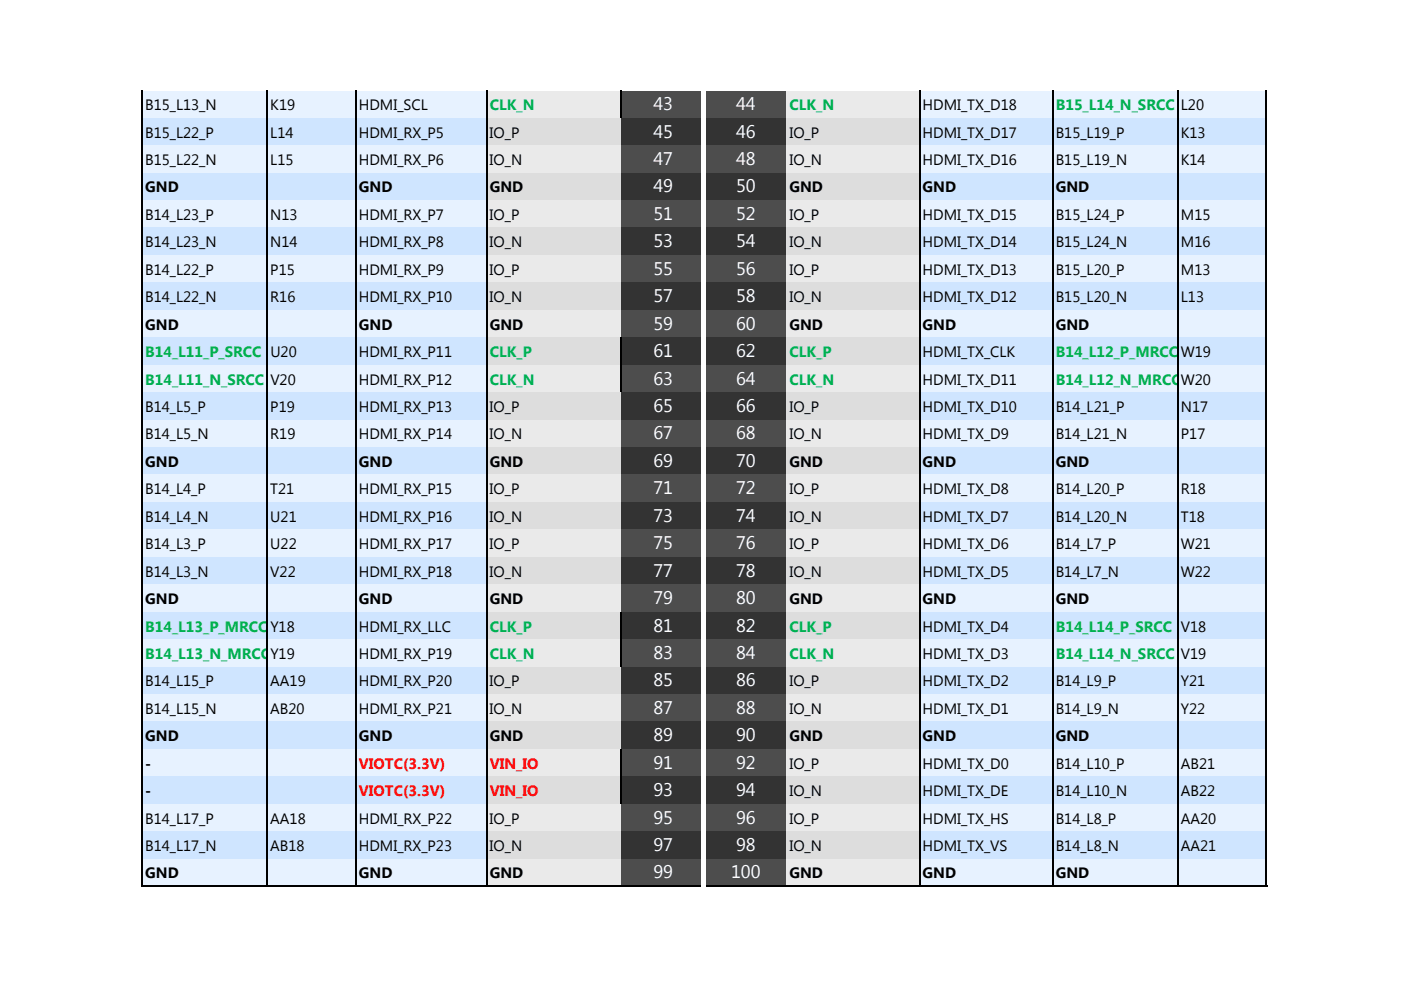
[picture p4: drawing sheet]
<svg xmlns="http://www.w3.org/2000/svg" width="297mm" height="210mm" viewBox="0 0 297 210" stroke-linecap="round" stroke-linejoin="round" font-family="sans-serif">
<defs><g id="words">
<g font-size="3.9" fill="#fff">
<text x="138.5" y="23.3">43</text>
<text x="156.1" y="23.3">44</text>
<text x="138.5" y="29.2">45</text>
<text x="156.1" y="29.2">46</text>
<text x="138.5" y="35">47</text>
<text x="156.1" y="35">48</text>
<text x="138.5" y="40.8">49</text>
<text x="156.1" y="40.8">50</text>
<text x="138.5" y="46.6">51</text>
<text x="156.1" y="46.6">52</text>
<text x="138.5" y="52.5">53</text>
<text x="156.1" y="52.5">54</text>
<text x="138.5" y="58.3">55</text>
<text x="156.1" y="58.3">56</text>
<text x="138.5" y="64.1">57</text>
<text x="156.1" y="64.1">58</text>
<text x="138.5" y="69.9">59</text>
<text x="156.1" y="69.9">60</text>
<text x="138.5" y="75.7">61</text>
<text x="156.1" y="75.7">62</text>
<text x="138.5" y="81.6">63</text>
<text x="156.1" y="81.6">64</text>
<text x="138.5" y="87.4">65</text>
<text x="156.1" y="87.4">66</text>
<text x="138.5" y="93.2">67</text>
<text x="156.1" y="93.2">68</text>
<text x="138.5" y="99">69</text>
<text x="156.1" y="99">70</text>
<text x="138.5" y="104.8">71</text>
<text x="156.1" y="104.8">72</text>
<text x="138.5" y="110.7">73</text>
<text x="156.1" y="110.7">74</text>
<text x="138.5" y="116.5">75</text>
<text x="156.1" y="116.5">76</text>
<text x="138.5" y="122.3">77</text>
<text x="156.1" y="122.3">78</text>
<text x="138.5" y="128.1">79</text>
<text x="156.1" y="128.1">80</text>
<text x="138.5" y="133.9">81</text>
<text x="156.1" y="133.9">82</text>
<text x="138.5" y="139.8">83</text>
<text x="156.1" y="139.8">84</text>
<text x="138.5" y="145.6">85</text>
<text x="156.1" y="145.6">86</text>
<text x="138.5" y="151.4">87</text>
<text x="156.1" y="151.4">88</text>
<text x="138.5" y="157.2">89</text>
<text x="156.1" y="157.2">90</text>
<text x="138.5" y="163">91</text>
<text x="156.1" y="163">92</text>
<text x="138.5" y="168.9">93</text>
<text x="156.1" y="168.9">94</text>
<text x="138.5" y="174.7">95</text>
<text x="156.1" y="174.7">96</text>
<text x="138.5" y="180.5">97</text>
<text x="156.1" y="180.5">98</text>
<text x="138.5" y="186.3">99</text>
<text x="155" y="186.3">100</text>
</g>
<g font-size="3.2">
<text x="30.8" y="23.3">B15_L13_N</text>
<text x="57.3" y="23.3">K19</text>
<text x="76.1" y="23.3">HDMI_SCL</text>
<text x="195.6" y="23.3">HDMI_TX_D18</text>
<text x="250.4" y="23.3">L20</text>
<text x="30.8" y="29.2">B15_L22_P</text>
<text x="57.3" y="29.2">L14</text>
<text x="76.1" y="29.2">HDMI_RX_P5</text>
<text x="103.8" y="29.2">IO_P</text>
<text x="167.4" y="29.2">IO_P</text>
<text x="195.6" y="29.2">HDMI_TX_D17</text>
<text x="223.8" y="29.2">B15_L19_P</text>
<text x="250.4" y="29.2">K13</text>
<text x="30.8" y="35">B15_L22_N</text>
<text x="57.3" y="35">L15</text>
<text x="76.1" y="35">HDMI_RX_P6</text>
<text x="103.8" y="35">IO_N</text>
<text x="167.4" y="35">IO_N</text>
<text x="195.6" y="35">HDMI_TX_D16</text>
<text x="223.8" y="35">B15_L19_N</text>
<text x="250.4" y="35">K14</text>
<text x="30.8" y="40.8">GND</text>
<text x="76.1" y="40.8">GND</text>
<text x="103.8" y="40.8">GND</text>
<text x="167.4" y="40.8">GND</text>
<text x="195.6" y="40.8">GND</text>
<text x="223.9" y="40.8">GND</text>
<text x="30.8" y="46.6">B14_L23_P</text>
<text x="57.3" y="46.6">N13</text>
<text x="76.1" y="46.6">HDMI_RX_P7</text>
<text x="103.8" y="46.6">IO_P</text>
<text x="167.4" y="46.6">IO_P</text>
<text x="195.6" y="46.6">HDMI_TX_D15</text>
<text x="223.8" y="46.6">B15_L24_P</text>
<text x="250.4" y="46.6">M15</text>
<text x="30.8" y="52.5">B14_L23_N</text>
<text x="57.3" y="52.5">N14</text>
<text x="76.1" y="52.5">HDMI_RX_P8</text>
<text x="103.8" y="52.5">IO_N</text>
<text x="167.4" y="52.5">IO_N</text>
<text x="195.6" y="52.5">HDMI_TX_D14</text>
<text x="223.8" y="52.5">B15_L24_N</text>
<text x="250.4" y="52.5">M16</text>
<text x="30.8" y="58.3">B14_L22_P</text>
<text x="57.3" y="58.3">P15</text>
<text x="76.1" y="58.3">HDMI_RX_P9</text>
<text x="103.8" y="58.3">IO_P</text>
<text x="167.4" y="58.3">IO_P</text>
<text x="195.6" y="58.3">HDMI_TX_D13</text>
<text x="223.8" y="58.3">B15_L20_P</text>
<text x="250.4" y="58.3">M13</text>
<text x="30.8" y="64.1">B14_L22_N</text>
<text x="57.3" y="64.1">R16</text>
<text x="76.1" y="64.1">HDMI_RX_P10</text>
<text x="103.8" y="64.1">IO_N</text>
<text x="167.4" y="64.1">IO_N</text>
<text x="195.6" y="64.1">HDMI_TX_D12</text>
<text x="223.8" y="64.1">B15_L20_N</text>
<text x="250.4" y="64.1">L13</text>
<text x="30.8" y="69.9">GND</text>
<text x="76.1" y="69.9">GND</text>
<text x="103.8" y="69.9">GND</text>
<text x="167.4" y="69.9">GND</text>
<text x="195.6" y="69.9">GND</text>
<text x="223.9" y="69.9">GND</text>
<text x="57.3" y="75.7">U20</text>
<text x="76.1" y="75.7">HDMI_RX_P11</text>
<text x="195.6" y="75.7">HDMI_TX_CLK</text>
<text x="250.4" y="75.7">W19</text>
<text x="57.3" y="81.6">V20</text>
<text x="76.1" y="81.6">HDMI_RX_P12</text>
<text x="195.6" y="81.6">HDMI_TX_D11</text>
<text x="250.4" y="81.6">W20</text>
<text x="30.8" y="87.4">B14_L5_P</text>
<text x="57.3" y="87.4">P19</text>
<text x="76.1" y="87.4">HDMI_RX_P13</text>
<text x="103.8" y="87.4">IO_P</text>
<text x="167.4" y="87.4">IO_P</text>
<text x="195.6" y="87.4">HDMI_TX_D10</text>
<text x="223.8" y="87.4">B14_L21_P</text>
<text x="250.4" y="87.4">N17</text>
<text x="30.8" y="93.2">B14_L5_N</text>
<text x="57.3" y="93.2">R19</text>
<text x="76.1" y="93.2">HDMI_RX_P14</text>
<text x="103.8" y="93.2">IO_N</text>
<text x="167.4" y="93.2">IO_N</text>
<text x="195.6" y="93.2">HDMI_TX_D9</text>
<text x="223.8" y="93.2">B14_L21_N</text>
<text x="250.4" y="93.2">P17</text>
<text x="30.8" y="99">GND</text>
<text x="76.1" y="99">GND</text>
<text x="103.8" y="99">GND</text>
<text x="167.4" y="99">GND</text>
<text x="195.6" y="99">GND</text>
<text x="223.9" y="99">GND</text>
<text x="30.8" y="104.8">B14_L4_P</text>
<text x="57.3" y="104.8">T21</text>
<text x="76.1" y="104.8">HDMI_RX_P15</text>
<text x="103.8" y="104.8">IO_P</text>
<text x="167.4" y="104.8">IO_P</text>
<text x="195.6" y="104.8">HDMI_TX_D8</text>
<text x="223.8" y="104.8">B14_L20_P</text>
<text x="250.4" y="104.8">R18</text>
<text x="30.8" y="110.7">B14_L4_N</text>
<text x="57.3" y="110.7">U21</text>
<text x="76.1" y="110.7">HDMI_RX_P16</text>
<text x="103.8" y="110.7">IO_N</text>
<text x="167.4" y="110.7">IO_N</text>
<text x="195.6" y="110.7">HDMI_TX_D7</text>
<text x="223.8" y="110.7">B14_L20_N</text>
<text x="250.4" y="110.7">T18</text>
<text x="30.8" y="116.5">B14_L3_P</text>
<text x="57.3" y="116.5">U22</text>
<text x="76.1" y="116.5">HDMI_RX_P17</text>
<text x="103.8" y="116.5">IO_P</text>
<text x="167.4" y="116.5">IO_P</text>
<text x="195.6" y="116.5">HDMI_TX_D6</text>
<text x="223.8" y="116.5">B14_L7_P</text>
<text x="250.4" y="116.5">W21</text>
<text x="30.8" y="122.3">B14_L3_N</text>
<text x="57.3" y="122.3">V22</text>
<text x="76.1" y="122.3">HDMI_RX_P18</text>
<text x="103.8" y="122.3">IO_N</text>
<text x="167.4" y="122.3">IO_N</text>
<text x="195.6" y="122.3">HDMI_TX_D5</text>
<text x="223.8" y="122.3">B14_L7_N</text>
<text x="250.4" y="122.3">W22</text>
<text x="30.8" y="128.1">GND</text>
<text x="76.1" y="128.1">GND</text>
<text x="103.8" y="128.1">GND</text>
<text x="167.4" y="128.1">GND</text>
<text x="195.6" y="128.1">GND</text>
<text x="223.9" y="128.1">GND</text>
<text x="57.3" y="133.9">Y18</text>
<text x="76.1" y="133.9">HDMI_RX_LLC</text>
<text x="195.6" y="133.9">HDMI_TX_D4</text>
<text x="250.4" y="133.9">V18</text>
<text x="57.3" y="139.8">Y19</text>
<text x="76.1" y="139.8">HDMI_RX_P19</text>
<text x="195.6" y="139.8">HDMI_TX_D3</text>
<text x="250.4" y="139.8">V19</text>
<text x="30.8" y="145.6">B14_L15_P</text>
<text x="57.3" y="145.6">AA19</text>
<text x="76.1" y="145.6">HDMI_RX_P20</text>
<text x="103.8" y="145.6">IO_P</text>
<text x="167.4" y="145.6">IO_P</text>
<text x="195.6" y="145.6">HDMI_TX_D2</text>
<text x="223.8" y="145.6">B14_L9_P</text>
<text x="250.4" y="145.6">Y21</text>
<text x="30.8" y="151.4">B14_L15_N</text>
<text x="57.3" y="151.4">AB20</text>
<text x="76.1" y="151.4">HDMI_RX_P21</text>
<text x="103.8" y="151.4">IO_N</text>
<text x="167.4" y="151.4">IO_N</text>
<text x="195.6" y="151.4">HDMI_TX_D1</text>
<text x="223.8" y="151.4">B14_L9_N</text>
<text x="250.4" y="151.4">Y22</text>
<text x="30.8" y="157.2">GND</text>
<text x="76.1" y="157.2">GND</text>
<text x="103.8" y="157.2">GND</text>
<text x="167.4" y="157.2">GND</text>
<text x="195.6" y="157.2">GND</text>
<text x="223.9" y="157.2">GND</text>
<text x="30.8" y="163">-</text>
<text x="167.4" y="163">IO_P</text>
<text x="195.6" y="163">HDMI_TX_D0</text>
<text x="223.8" y="163">B14_L10_P</text>
<text x="250.4" y="163">AB21</text>
<text x="30.8" y="168.9">-</text>
<text x="167.4" y="168.9">IO_N</text>
<text x="195.6" y="168.9">HDMI_TX_DE</text>
<text x="223.8" y="168.9">B14_L10_N</text>
<text x="250.4" y="168.9">AB22</text>
<text x="30.8" y="174.7">B14_L17_P</text>
<text x="57.3" y="174.7">AA18</text>
<text x="76.1" y="174.7">HDMI_RX_P22</text>
<text x="103.8" y="174.7">IO_P</text>
<text x="167.4" y="174.7">IO_P</text>
<text x="195.6" y="174.7">HDMI_TX_HS</text>
<text x="223.8" y="174.7">B14_L8_P</text>
<text x="250.4" y="174.7">AA20</text>
<text x="30.8" y="180.5">B14_L17_N</text>
<text x="57.3" y="180.5">AB18</text>
<text x="76.1" y="180.5">HDMI_RX_P23</text>
<text x="103.8" y="180.5">IO_N</text>
<text x="167.4" y="180.5">IO_N</text>
<text x="195.6" y="180.5">HDMI_TX_VS</text>
<text x="223.8" y="180.5">B14_L8_N</text>
<text x="250.4" y="180.5">AA21</text>
<text x="30.8" y="186.3">GND</text>
<text x="76.1" y="186.3">GND</text>
<text x="103.8" y="186.3">GND</text>
<text x="167.4" y="186.3">GND</text>
<text x="195.6" y="186.3">GND</text>
<text x="223.9" y="186.3">GND</text>
</g>
<g font-size="3.2" fill="#00b050">
<text x="103.8" y="23.3">CLK_N</text>
<text x="167.4" y="23.3">CLK_N</text>
<text x="223.9" y="23.3">B15_L14_N_SRCC</text>
<text x="30.8" y="75.7">B14_L11_P_SRCC</text>
<text x="103.8" y="75.7">CLK_P</text>
<text x="167.4" y="75.7">CLK_P</text>
<text x="223.9" y="75.7">B14_L12_P_MRCC</text>
<text x="30.8" y="81.6">B14_L11_N_SRCC</text>
<text x="103.8" y="81.6">CLK_N</text>
<text x="167.4" y="81.6">CLK_N</text>
<text x="223.9" y="81.6">B14_L12_N_MRCC</text>
<text x="30.8" y="133.9">B14_L13_P_MRCC</text>
<text x="103.8" y="133.9">CLK_P</text>
<text x="167.4" y="133.9">CLK_P</text>
<text x="223.9" y="133.9">B14_L14_P_SRCC</text>
<text x="30.8" y="139.8">B14_L13_N_MRCC</text>
<text x="103.8" y="139.8">CLK_N</text>
<text x="167.4" y="139.8">CLK_N</text>
<text x="223.9" y="139.8">B14_L14_N_SRCC</text>
</g>
<g font-size="3.2" fill="#f00">
<text x="76.1" y="163">VIOTC(3.3V)</text>
<text x="103.8" y="163">VIN_IO</text>
<text x="76.1" y="168.9">VIOTC(3.3V)</text>
<text x="103.8" y="168.9">VIN_IO</text>
</g>
</g></defs>
<path d="M30.3 19.3h72.9v5.7h-72.9z" fill="#e7f2ff"/>
<path d="M103.2 19.3h28.5v5.7h-28.5z" fill="#eaeaea"/>
<path d="M131.7 19.3h35.1v5.7h-35.1z" fill="#4d4d4d"/>
<path d="M166.7 19.3h28.3v5.7h-28.3z" fill="#eaeaea"/>
<path d="M195 19.3h73.5v5.7h-73.5z" fill="#e7f2ff"/>
<path d="M30.3 25h72.9v5.8h-72.9z" fill="#cfe5ff"/>
<path d="M103.2 25h28.5v5.8h-28.5z" fill="#ddd"/>
<path d="M131.7 25h35.1v5.8h-35.1z" fill="#333"/>
<path d="M166.7 25h28.3v5.8h-28.3z" fill="#ddd"/>
<path d="M195 25h73.5v5.8h-73.5z" fill="#cfe5ff"/>
<path d="M30.3 30.8h72.9v5.9h-72.9z" fill="#e7f2ff"/>
<path d="M103.2 30.8h28.5v5.9h-28.5z" fill="#eaeaea"/>
<path d="M131.7 30.8h35.1v5.9h-35.1z" fill="#4d4d4d"/>
<path d="M166.7 30.8h28.3v5.9h-28.3z" fill="#eaeaea"/>
<path d="M195 30.8h73.5v5.9h-73.5z" fill="#e7f2ff"/>
<path d="M30.3 36.6h72.9v5.9h-72.9z" fill="#cfe5ff"/>
<path d="M103.2 36.6h28.5v5.9h-28.5z" fill="#ddd"/>
<path d="M131.7 36.6h35.1v5.9h-35.1z" fill="#333"/>
<path d="M166.7 36.6h28.3v5.9h-28.3z" fill="#ddd"/>
<path d="M195 36.6h73.5v5.9h-73.5z" fill="#cfe5ff"/>
<path d="M30.3 42.5h72.9v5.8h-72.9z" fill="#e7f2ff"/>
<path d="M103.2 42.5h28.5v5.8h-28.5z" fill="#eaeaea"/>
<path d="M131.7 42.5h35.1v5.8h-35.1z" fill="#4d4d4d"/>
<path d="M166.7 42.5h28.3v5.8h-28.3z" fill="#eaeaea"/>
<path d="M195 42.5h73.5v5.8h-73.5z" fill="#e7f2ff"/>
<path d="M30.3 48.3h72.9v5.8h-72.9z" fill="#cfe5ff"/>
<path d="M103.2 48.3h28.5v5.8h-28.5z" fill="#ddd"/>
<path d="M131.7 48.3h35.1v5.8h-35.1z" fill="#333"/>
<path d="M166.7 48.3h28.3v5.8h-28.3z" fill="#ddd"/>
<path d="M195 48.3h73.5v5.8h-73.5z" fill="#cfe5ff"/>
<path d="M30.3 54.1h72.9v5.8h-72.9z" fill="#e7f2ff"/>
<path d="M103.2 54.1h28.5v5.8h-28.5z" fill="#eaeaea"/>
<path d="M131.7 54.1h35.1v5.8h-35.1z" fill="#4d4d4d"/>
<path d="M166.7 54.1h28.3v5.8h-28.3z" fill="#eaeaea"/>
<path d="M195 54.1h73.5v5.8h-73.5z" fill="#e7f2ff"/>
<path d="M30.3 59.9h72.9v5.9h-72.9z" fill="#cfe5ff"/>
<path d="M103.2 59.9h28.5v5.9h-28.5z" fill="#ddd"/>
<path d="M131.7 59.9h35.1v5.9h-35.1z" fill="#333"/>
<path d="M166.7 59.9h28.3v5.9h-28.3z" fill="#ddd"/>
<path d="M195 59.9h73.5v5.9h-73.5z" fill="#cfe5ff"/>
<path d="M30.3 65.7h72.9v5.9h-72.9z" fill="#e7f2ff"/>
<path d="M103.2 65.7h28.5v5.9h-28.5z" fill="#eaeaea"/>
<path d="M131.7 65.7h35.1v5.9h-35.1z" fill="#4d4d4d"/>
<path d="M166.7 65.7h28.3v5.9h-28.3z" fill="#eaeaea"/>
<path d="M195 65.7h73.5v5.9h-73.5z" fill="#e7f2ff"/>
<path d="M30.3 71.6h72.9v5.8h-72.9z" fill="#cfe5ff"/>
<path d="M103.2 71.6h28.5v5.8h-28.5z" fill="#ddd"/>
<path d="M131.7 71.6h35.1v5.8h-35.1z" fill="#333"/>
<path d="M166.7 71.6h28.3v5.8h-28.3z" fill="#ddd"/>
<path d="M195 71.6h73.5v5.8h-73.5z" fill="#cfe5ff"/>
<path d="M30.3 77.4h72.9v5.8h-72.9z" fill="#e7f2ff"/>
<path d="M103.2 77.4h28.5v5.8h-28.5z" fill="#eaeaea"/>
<path d="M131.7 77.4h35.1v5.8h-35.1z" fill="#4d4d4d"/>
<path d="M166.7 77.4h28.3v5.8h-28.3z" fill="#eaeaea"/>
<path d="M195 77.4h73.5v5.8h-73.5z" fill="#e7f2ff"/>
<path d="M30.3 83.2h72.9v5.8h-72.9z" fill="#cfe5ff"/>
<path d="M103.2 83.2h28.5v5.8h-28.5z" fill="#ddd"/>
<path d="M131.7 83.2h35.1v5.8h-35.1z" fill="#333"/>
<path d="M166.7 83.2h28.3v5.8h-28.3z" fill="#ddd"/>
<path d="M195 83.2h73.5v5.8h-73.5z" fill="#cfe5ff"/>
<path d="M30.3 89h72.9v5.9h-72.9z" fill="#e7f2ff"/>
<path d="M103.2 89h28.5v5.9h-28.5z" fill="#eaeaea"/>
<path d="M131.7 89h35.1v5.9h-35.1z" fill="#4d4d4d"/>
<path d="M166.7 89h28.3v5.9h-28.3z" fill="#eaeaea"/>
<path d="M195 89h73.5v5.9h-73.5z" fill="#e7f2ff"/>
<path d="M30.3 94.8h72.9v5.9h-72.9z" fill="#cfe5ff"/>
<path d="M103.2 94.8h28.5v5.9h-28.5z" fill="#ddd"/>
<path d="M131.7 94.8h35.1v5.9h-35.1z" fill="#333"/>
<path d="M166.7 94.8h28.3v5.9h-28.3z" fill="#ddd"/>
<path d="M195 94.8h73.5v5.9h-73.5z" fill="#cfe5ff"/>
<path d="M30.3 100.7h72.9v5.8h-72.9z" fill="#e7f2ff"/>
<path d="M103.2 100.7h28.5v5.8h-28.5z" fill="#eaeaea"/>
<path d="M131.7 100.7h35.1v5.8h-35.1z" fill="#4d4d4d"/>
<path d="M166.7 100.7h28.3v5.8h-28.3z" fill="#eaeaea"/>
<path d="M195 100.7h73.5v5.8h-73.5z" fill="#e7f2ff"/>
<path d="M30.3 106.5h72.9v5.8h-72.9z" fill="#cfe5ff"/>
<path d="M103.2 106.5h28.5v5.8h-28.5z" fill="#ddd"/>
<path d="M131.7 106.5h35.1v5.8h-35.1z" fill="#333"/>
<path d="M166.7 106.5h28.3v5.8h-28.3z" fill="#ddd"/>
<path d="M195 106.5h73.5v5.8h-73.5z" fill="#cfe5ff"/>
<path d="M30.3 112.3h72.9v5.9h-72.9z" fill="#e7f2ff"/>
<path d="M103.2 112.3h28.5v5.9h-28.5z" fill="#eaeaea"/>
<path d="M131.7 112.3h35.1v5.9h-35.1z" fill="#4d4d4d"/>
<path d="M166.7 112.3h28.3v5.9h-28.3z" fill="#eaeaea"/>
<path d="M195 112.3h73.5v5.9h-73.5z" fill="#e7f2ff"/>
<path d="M30.3 118.1h72.9v5.9h-72.9z" fill="#cfe5ff"/>
<path d="M103.2 118.1h28.5v5.9h-28.5z" fill="#ddd"/>
<path d="M131.7 118.1h35.1v5.9h-35.1z" fill="#333"/>
<path d="M166.7 118.1h28.3v5.9h-28.3z" fill="#ddd"/>
<path d="M195 118.1h73.5v5.9h-73.5z" fill="#cfe5ff"/>
<path d="M30.3 124h72.9v5.8h-72.9z" fill="#e7f2ff"/>
<path d="M103.2 124h28.5v5.8h-28.5z" fill="#eaeaea"/>
<path d="M131.7 124h35.1v5.8h-35.1z" fill="#4d4d4d"/>
<path d="M166.7 124h28.3v5.8h-28.3z" fill="#eaeaea"/>
<path d="M195 124h73.5v5.8h-73.5z" fill="#e7f2ff"/>
<path d="M30.3 129.8h72.9v5.8h-72.9z" fill="#cfe5ff"/>
<path d="M103.2 129.8h28.5v5.8h-28.5z" fill="#ddd"/>
<path d="M131.7 129.8h35.1v5.8h-35.1z" fill="#333"/>
<path d="M166.7 129.8h28.3v5.8h-28.3z" fill="#ddd"/>
<path d="M195 129.8h73.5v5.8h-73.5z" fill="#cfe5ff"/>
<path d="M30.3 135.6h72.9v5.8h-72.9z" fill="#e7f2ff"/>
<path d="M103.2 135.6h28.5v5.8h-28.5z" fill="#eaeaea"/>
<path d="M131.7 135.6h35.1v5.8h-35.1z" fill="#4d4d4d"/>
<path d="M166.7 135.6h28.3v5.8h-28.3z" fill="#eaeaea"/>
<path d="M195 135.6h73.5v5.8h-73.5z" fill="#e7f2ff"/>
<path d="M30.3 141.4h72.9v5.9h-72.9z" fill="#cfe5ff"/>
<path d="M103.2 141.4h28.5v5.9h-28.5z" fill="#ddd"/>
<path d="M131.7 141.4h35.1v5.9h-35.1z" fill="#333"/>
<path d="M166.7 141.4h28.3v5.9h-28.3z" fill="#ddd"/>
<path d="M195 141.4h73.5v5.9h-73.5z" fill="#cfe5ff"/>
<path d="M30.3 147.2h72.9v5.9h-72.9z" fill="#e7f2ff"/>
<path d="M103.2 147.2h28.5v5.9h-28.5z" fill="#eaeaea"/>
<path d="M131.7 147.2h35.1v5.9h-35.1z" fill="#4d4d4d"/>
<path d="M166.7 147.2h28.3v5.9h-28.3z" fill="#eaeaea"/>
<path d="M195 147.2h73.5v5.9h-73.5z" fill="#e7f2ff"/>
<path d="M30.3 153.1h72.9v5.8h-72.9z" fill="#cfe5ff"/>
<path d="M103.2 153.1h28.5v5.8h-28.5z" fill="#ddd"/>
<path d="M131.7 153.1h35.1v5.8h-35.1z" fill="#333"/>
<path d="M166.7 153.1h28.3v5.8h-28.3z" fill="#ddd"/>
<path d="M195 153.1h73.5v5.8h-73.5z" fill="#cfe5ff"/>
<path d="M30.3 158.9h72.9v5.8h-72.9z" fill="#e7f2ff"/>
<path d="M103.2 158.9h28.5v5.8h-28.5z" fill="#eaeaea"/>
<path d="M131.7 158.9h35.1v5.8h-35.1z" fill="#4d4d4d"/>
<path d="M166.7 158.9h28.3v5.8h-28.3z" fill="#eaeaea"/>
<path d="M195 158.9h73.5v5.8h-73.5z" fill="#e7f2ff"/>
<path d="M30.3 164.7h72.9v5.8h-72.9z" fill="#cfe5ff"/>
<path d="M103.2 164.7h28.5v5.8h-28.5z" fill="#ddd"/>
<path d="M131.7 164.7h35.1v5.8h-35.1z" fill="#333"/>
<path d="M166.7 164.7h28.3v5.8h-28.3z" fill="#ddd"/>
<path d="M195 164.7h73.5v5.8h-73.5z" fill="#cfe5ff"/>
<path d="M30.3 170.5h72.9v5.9h-72.9z" fill="#e7f2ff"/>
<path d="M103.2 170.5h28.5v5.9h-28.5z" fill="#eaeaea"/>
<path d="M131.7 170.5h35.1v5.9h-35.1z" fill="#4d4d4d"/>
<path d="M166.7 170.5h28.3v5.9h-28.3z" fill="#eaeaea"/>
<path d="M195 170.5h73.5v5.9h-73.5z" fill="#e7f2ff"/>
<path d="M30.3 176.3h72.9v5.9h-72.9z" fill="#cfe5ff"/>
<path d="M103.2 176.3h28.5v5.9h-28.5z" fill="#ddd"/>
<path d="M131.7 176.3h35.1v5.9h-35.1z" fill="#333"/>
<path d="M166.7 176.3h28.3v5.9h-28.3z" fill="#ddd"/>
<path d="M195 176.3h73.5v5.9h-73.5z" fill="#cfe5ff"/>
<path d="M30.3 182.2h72.9v5.8h-72.9z" fill="#e7f2ff"/>
<path d="M103.2 182.2h28.5v5.8h-28.5z" fill="#eaeaea"/>
<path d="M131.7 182.2h35.1v5.8h-35.1z" fill="#4d4d4d"/>
<path d="M166.7 182.2h28.3v5.8h-28.3z" fill="#eaeaea"/>
<path d="M195 182.2h73.5v5.8h-73.5z" fill="#e7f2ff"/>
<path d="M30.2 19.2v169M56.7 19.2v169M75.5 19.2v169M103.2 19.2v169M131.7 19.2v5.8M131.7 71.6v11.6M131.7 129.8v11.6M131.7 158.9v11.6M30.3 188h118.4" fill="none" stroke="#000" stroke-width=".34"/>
<path d="M148.7 19.2h1v169h-1z" fill="#fff"/>
<path d="M195 19.2v169M223.2 19.2v169M249.8 19.2v169M268.5 19.2v169M149.7 188h119" fill="none" stroke="#000" stroke-width=".34"/>
<use href="#words"/>
</svg>
